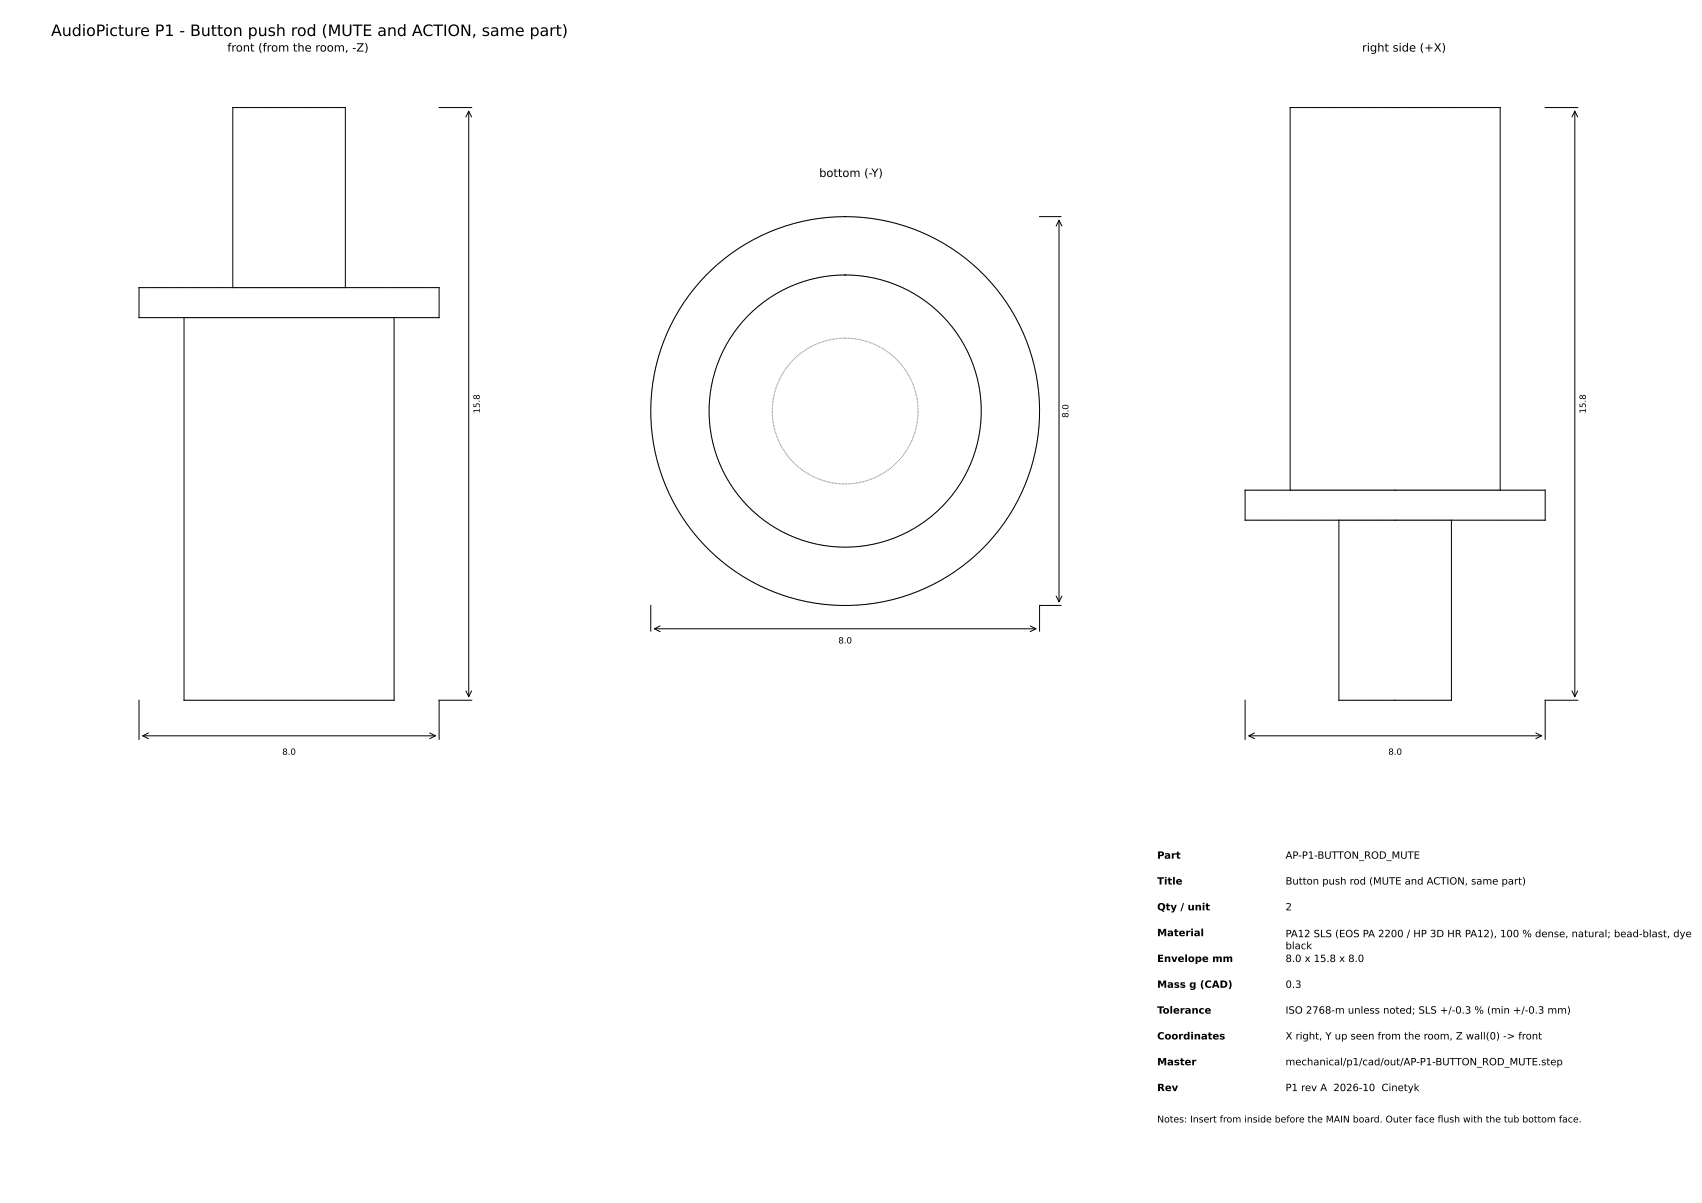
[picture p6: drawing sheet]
<svg xmlns="http://www.w3.org/2000/svg" width="420mm" height="297mm" viewBox="0 0 420 297" stroke-linecap="round" stroke-linejoin="round" font-family="sans-serif">
<defs><g id="words">
<text font-size="3.9" x="12.6" y="8.9">AudioPicture P1 - Button push rod (MUTE and ACTION, same part)</text>
<g font-size="2.8">
<text x="56.1" y="12.7">front (from the room, -Z)</text>
<text x="336.2" y="12.7">right side (+X)</text>
<text x="202.2" y="43.7">bottom (-Y)</text>
</g>
<g font-size="2.5">
<text x="285.6" y="212">Part</text>
<text x="317.3" y="212">AP-P1-BUTTON_ROD_MUTE</text>
<text x="285.6" y="218.3">Title</text>
<text x="317.3" y="218.3">Button push rod (MUTE and ACTION, same part)</text>
<text x="285.6" y="224.7">Qty / unit</text>
<text x="317.3" y="224.7">2</text>
<text x="285.6" y="231.1">Material</text>
<text x="317.3" y="231.3">PA12 SLS (EOS PA 2200 / HP 3D HR PA12), 100 % dense, natural; bead-blast, dye</text>
<text x="285.6" y="237.4">Envelope mm</text>
<text x="317.3" y="234.3">black</text>
<text x="317.3" y="237.4">8.0 x 15.8 x 8.0</text>
<text x="285.6" y="243.8">Mass g (CAD)</text>
<text x="317.3" y="243.8">0.3</text>
<text x="285.6" y="250.2">Tolerance</text>
<text x="317.3" y="250.2">ISO 2768-m unless noted; SLS +/-0.3 % (min +/-0.3 mm)</text>
<text x="285.6" y="256.6">Coordinates</text>
<text x="317.3" y="256.6">X right, Y up seen from the room, Z wall(0) -&gt; front</text>
<text x="285.6" y="262.9">Master</text>
<text x="317.3" y="262.9">mechanical/p1/cad/out/AP-P1-BUTTON_ROD_MUTE.step</text>
<text x="285.6" y="269.3">Rev</text>
<text x="317.3" y="269.3">P1 rev A 2026-10 Cinetyk</text>
</g>
<g font-size="2.3">
<text x="285.6" y="277">Notes: Insert from inside before the MAIN board. Outer face fush with the tub bottom face.</text>
<text x="354.8" y="277">l</text>
</g>
<g font-size="2.1">
<text x="118.4" y="102" transform="rotate(-90 118.4 102)">15.8</text>
<text x="263.7" y="103.1" transform="rotate(-90 263.7 103.1)">8.0</text>
<text x="391.4" y="102" transform="rotate(-90 391.4 102)">15.8</text>
<text x="206.9" y="158.8">8.0</text>
<text x="69.7" y="186.3">8.0</text>
<text x="342.7" y="186.3">8.0</text>
</g>
</g></defs>
<g fill="none" stroke="#a6a6a6" stroke-width=".25" stroke-dasharray=".2 .2" stroke-linecap="butt">
<path d="M57.5 26.5h27.7M370.3 26.5h-51.8M208.6 53.5a48 48 0 0 0-42.2 70.7 48 48 0 0 0 82.3 3.7 48 48 0 0 0-35.8-74.2l-4.3-.2M34.3 78.4h74.1M34.3 71h74.1M45.4 78.4h51.9M57.5 71h27.7M85.2 71h-27.7M97.3 78.4h-51.9M208.6 67.9a33.6 33.6 0 0 0-29.4 49.8 33.6 33.6 0 0 0 57.9 1.6 33.6 33.6 0 0 0-26.7-51.4h-1.8M208.6 83.5a18 18 0 0 0-15.8 26.6 18 18 0 0 0 31 1.1 18 18 0 0 0-13.9-27.7h-1.3M318.5 121h25.9"/>
<path d="M330.5 128.4h13.9M344.4 121h25.9M344.4 128.4h13.9M358.3 128.4h-27.8M370.3 121h-51.8M381.4 121h-74.1M381.4 128.4h-74.1M45.4 172.8h51.9M358.3 172.8h-27.8"/>
</g>
<g fill="none" stroke="#000" stroke-width=".25">
<path d="M108.4 26.5h8M115 28.9l.7-1.4 .7 1.4M115.7 27.5v144.4M381.4 26.5h8.1M388 28.9l.7-1.4 .7 1.4M388.7 27.5v144.4M256.6 53.5h5.3M260.7 55.8l.7-1.4 .7 1.4M261.4 54.4v94.1M34.3 71h74.1v7.4h-74.1zM45.4 78.4v94.4h51.9v-94.4M57.5 71v-44.5h27.7v44.5"/>
<path d="M307.3 121h74.1v7.4h-74.1zM318.5 121v-94.5h51.8v94.5M330.5 128.4v44.4h27.8v-44.4M160.6 149.4v6.4M161.5 155.2h94.2M162.9 154.5l-1.4 .7 1.4 .7M254.3 154.5l1.4 .7-1.4 .7M260.7 147.1l.7 1.4 .7-1.4M261.9 149.4h-5.3v6.4M34.3 172.8v9.7M115 170.5l.7 1.4 .7-1.4M116.4 172.8h-8v9.7"/>
<path d="M307.3 172.8v9.7M388 170.5l.7 1.4 .7-1.4M389.5 172.8h-8.1v9.7M35.2 181.6h72.3M36.6 180.9l-1.4 .7 1.4 .7M106.1 180.9l1.4 .7-1.4 .7M308.2 181.6h72.3M309.7 180.9l-1.5 .7 1.5 .7M379.1 180.9l1.4 .7-1.4 .7"/>
<circle cx="208.6" cy="101.5" r="33.6"/>
<circle cx="208.6" cy="101.5" r="48"/>
</g>
<use href="#words"/>
</svg>
